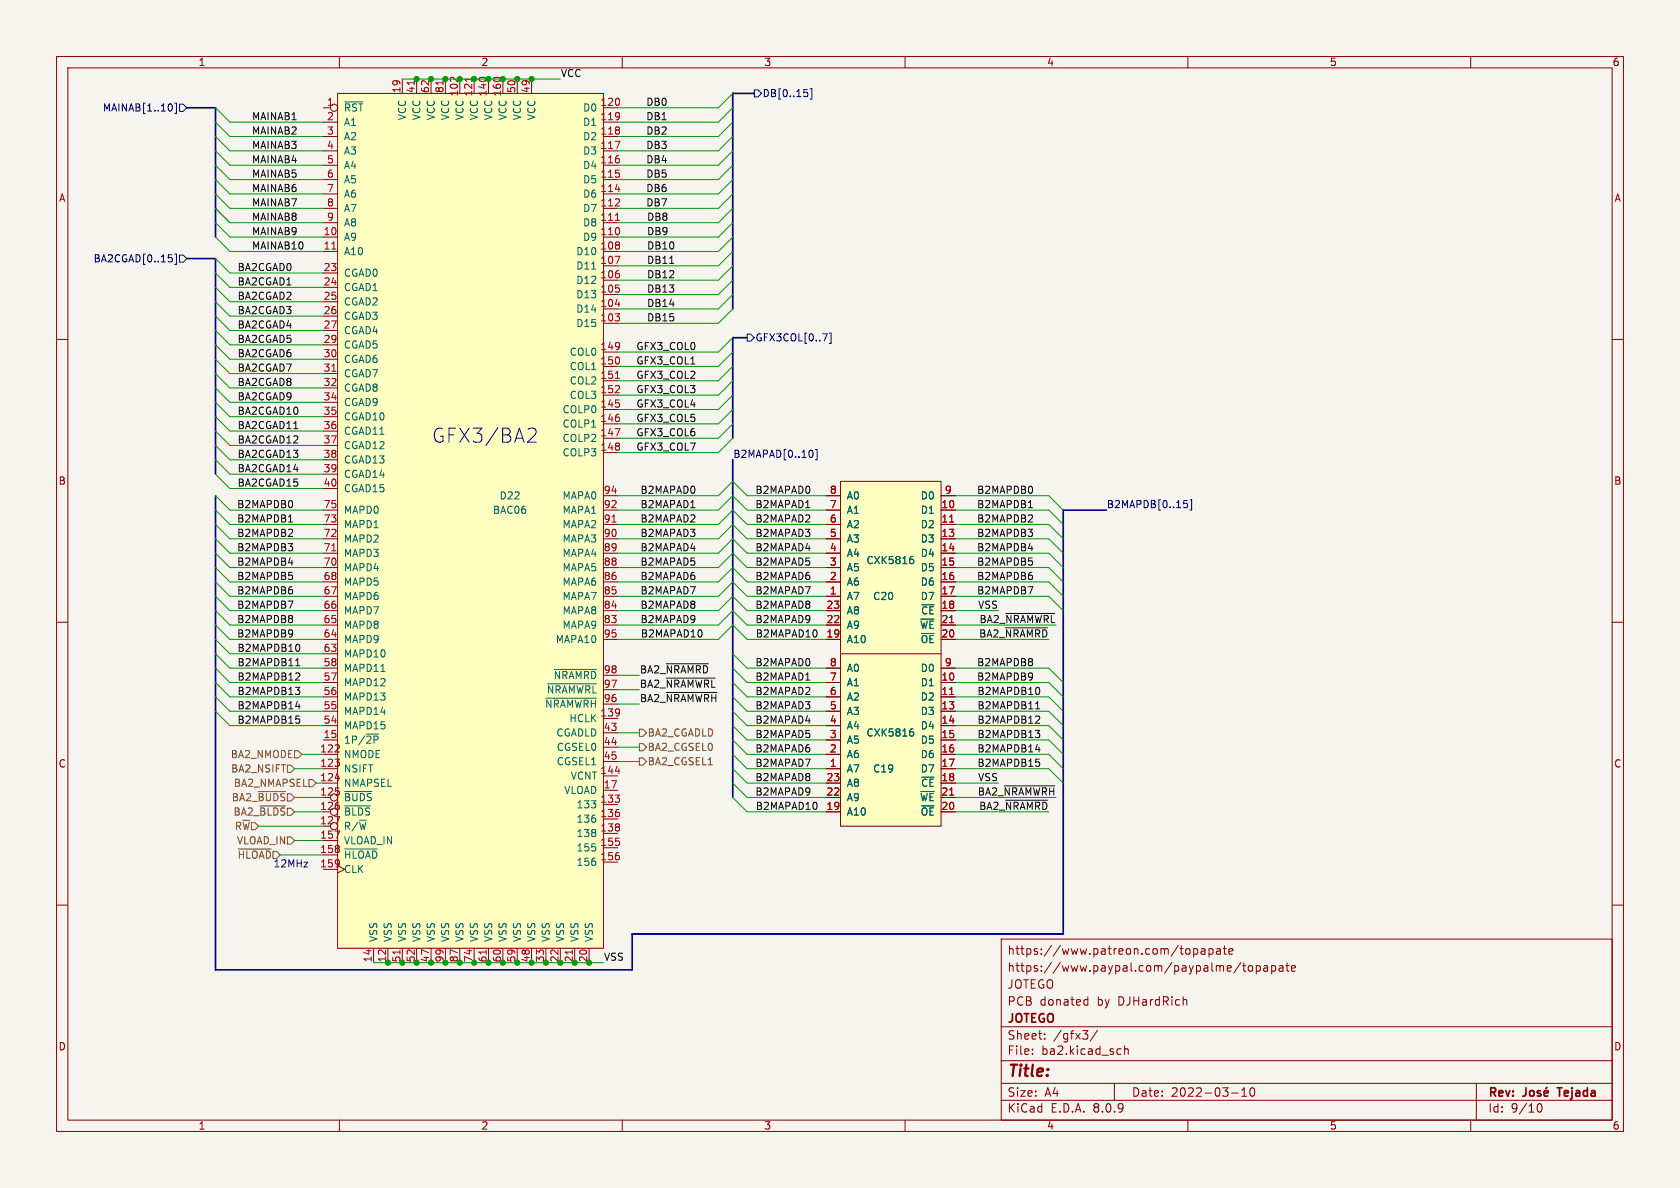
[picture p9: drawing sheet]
<svg xmlns="http://www.w3.org/2000/svg" width="297mm" height="210mm" viewBox="0 0 297 210" stroke-linecap="round" stroke-linejoin="round" font-family="sans-serif">
<defs><g id="words">
<text font-size="3.5" fill="#0000c2" x="76.2" y="78.5">GFX3/BA2</text>
<text font-size="2.8" fill="#840000" x="178" y="190.9">Title:</text>
<g font-size="2.1" fill="#840000">
<text x="178" y="172">https://www.paypal.com/paypalme/topapate</text>
<text x="178" y="169">https://www.patreon.com/topapate</text>
<text x="178" y="178">PCB</text>
<text x="178" y="175">JOTEGO</text>
<text x="183.8" y="178">donated</text>
<text x="194" y="178">by</text>
<text x="197.8" y="178">DJHardRich</text>
<text x="178" y="184">Sheet:</text>
<text x="178" y="181.2">JOTEGO</text>
<text x="186.2" y="184">/gfx3/</text>
<text x="178" y="186.7">File:</text>
<text x="184.1" y="186.7">ba2.kicad_sch</text>
<text x="178" y="196.9">KiCad</text>
<text x="178" y="194.1">Size:</text>
<text x="184.7" y="194.1">A4</text>
<text x="185.7" y="196.9">E.D.A.</text>
<text x="193.3" y="196.9">8.0.9</text>
<text x="200" y="194.1">Date:</text>
<text x="207" y="194.1">2022-03-10</text>
<text x="263" y="194.3">Rev:</text>
<text x="263" y="196.9">Id:</text>
<text x="267.1" y="196.9">9/10</text>
<text x="276.1" y="194.3">Tejada</text>
</g>
<g font-size="1.8" fill="#840000">
<text x="35" y="11.9">1</text>
<text x="85" y="11.9">2</text>
<text x="135" y="11.9">3</text>
<text x="185" y="11.9">4</text>
<text x="235" y="11.9">5</text>
<text x="285" y="11.9">6</text>
<text x="10.3" y="35.9">A</text>
<text x="285.3" y="35.9">A</text>
<text x="10.3" y="85.9">B</text>
<text x="285.3" y="85.9">B</text>
<text x="10.3" y="135.9">C</text>
<text x="285.3" y="135.9">C</text>
<text x="10.3" y="185.9">D</text>
<text x="285.3" y="185.9">D</text>
<text x="35" y="199.9">1</text>
<text x="85" y="199.9">2</text>
<text x="135" y="199.9">3</text>
<text x="185" y="199.9">4</text>
<text x="235" y="199.9">5</text>
<text x="285" y="199.9">6</text>
</g>
<g font-size="1.8" fill="#a90000">
<text x="70.9" y="16.6" transform="rotate(-90 70.9 16.6)">19</text>
<text x="73.4" y="16.6" transform="rotate(-90 73.4 16.6)">41</text>
<text x="75.9" y="16.6" transform="rotate(-90 75.9 16.6)">62</text>
<text x="78.5" y="16.6" transform="rotate(-90 78.5 16.6)">81</text>
<text x="81" y="17.2" transform="rotate(-90 81 17.2)">102</text>
<text x="83.6" y="17.2" transform="rotate(-90 83.6 17.2)">121</text>
<text x="86.1" y="17.2" transform="rotate(-90 86.1 17.2)">140</text>
<text x="88.6" y="17.2" transform="rotate(-90 88.6 17.2)">160</text>
<text x="91.2" y="16.6" transform="rotate(-90 91.2 16.6)">50</text>
<text x="93.7" y="16.6" transform="rotate(-90 93.7 16.6)">49</text>
<text x="57.7" y="18.8">1</text>
<text x="57.7" y="21.3">2</text>
<text x="57.7" y="23.9">3</text>
<text x="106" y="23.9">118</text>
<text x="106" y="21.3">119</text>
<text x="106" y="18.8">120</text>
<text x="57.7" y="26.4">4</text>
<text x="57.7" y="29">5</text>
<text x="106" y="29">116</text>
<text x="106" y="26.4">117</text>
<text x="57.7" y="31.5">6</text>
<text x="57.7" y="34">7</text>
<text x="106" y="34">114</text>
<text x="106" y="31.5">115</text>
<text x="57.1" y="41.7">10</text>
<text x="57.7" y="36.6">8</text>
<text x="57.7" y="39.1">9</text>
<text x="106" y="41.7">110</text>
<text x="106" y="39.1">111</text>
<text x="106" y="36.6">112</text>
<text x="57.1" y="44.2">11</text>
<text x="106" y="46.7">107</text>
<text x="106" y="44.2">108</text>
<text x="57.1" y="48">23</text>
<text x="57.1" y="50.5">24</text>
<text x="57.1" y="53.1">25</text>
<text x="106" y="51.8">105</text>
<text x="106" y="49.3">106</text>
<text x="57.1" y="55.6">26</text>
<text x="57.1" y="58.2">27</text>
<text x="106" y="56.9">103</text>
<text x="106" y="54.4">104</text>
<text x="57.1" y="60.7">29</text>
<text x="57.1" y="63.2">30</text>
<text x="57.1" y="65.8">31</text>
<text x="106" y="62">149</text>
<text x="106" y="64.5">150</text>
<text x="57.1" y="68.3">32</text>
<text x="57.1" y="70.9">34</text>
<text x="106" y="67.1">151</text>
<text x="106" y="69.6">152</text>
<text x="57.1" y="73.4">35</text>
<text x="57.1" y="75.9">36</text>
<text x="106" y="72.1">145</text>
<text x="106" y="74.7">146</text>
<text x="106" y="77.2">147</text>
<text x="57.1" y="78.5">37</text>
<text x="57.1" y="81">38</text>
<text x="57.1" y="83.6">39</text>
<text x="106" y="79.8">148</text>
<text x="57.1" y="86.1">40</text>
<text x="57.1" y="89.9">75</text>
<text x="106.6" y="89.9">92</text>
<text x="106.6" y="87.4">94</text>
<text x="146.6" y="89.9">7</text>
<text x="146.6" y="87.4">8</text>
<text x="166.3" y="89.9">10</text>
<text x="166.9" y="87.4">9</text>
<text x="57.1" y="95">72</text>
<text x="57.1" y="92.5">73</text>
<text x="106.6" y="95">90</text>
<text x="106.6" y="92.5">91</text>
<text x="146.6" y="95">5</text>
<text x="146.6" y="92.5">6</text>
<text x="166.3" y="92.5">11</text>
<text x="166.3" y="95">13</text>
<text x="57.1" y="100.1">70</text>
<text x="57.1" y="97.5">71</text>
<text x="106.6" y="100.1">88</text>
<text x="106.6" y="97.5">89</text>
<text x="146.6" y="100.1">3</text>
<text x="146.6" y="97.5">4</text>
<text x="166.3" y="97.5">14</text>
<text x="166.3" y="100.1">15</text>
<text x="57.1" y="107.7">66</text>
<text x="57.1" y="105.2">67</text>
<text x="57.1" y="102.6">68</text>
<text x="106.6" y="107.7">84</text>
<text x="106.6" y="105.2">85</text>
<text x="106.6" y="102.6">86</text>
<text x="146" y="107.7">23</text>
<text x="146.6" y="105.2">1</text>
<text x="146.6" y="102.6">2</text>
<text x="166.3" y="102.6">16</text>
<text x="166.3" y="105.2">17</text>
<text x="166.3" y="107.7">18</text>
<text x="57.1" y="112.8">64</text>
<text x="57.1" y="110.2">65</text>
<text x="106.6" y="110.2">83</text>
<text x="106.6" y="112.8">95</text>
<text x="146" y="112.8">19</text>
<text x="146" y="110.2">22</text>
<text x="166.3" y="112.8">20</text>
<text x="166.3" y="110.2">21</text>
<text x="57.1" y="117.9">58</text>
<text x="57.1" y="115.3">63</text>
<text x="106.6" y="119.1">98</text>
<text x="146.6" y="117.9">8</text>
<text x="166.9" y="117.9">9</text>
<text x="57.1" y="125.5">55</text>
<text x="57.1" y="122.9">56</text>
<text x="57.1" y="120.4">57</text>
<text x="106.6" y="124.2">96</text>
<text x="106.6" y="121.7">97</text>
<text x="146.6" y="125.5">5</text>
<text x="146.6" y="122.9">6</text>
<text x="146.6" y="120.4">7</text>
<text x="166.3" y="120.4">10</text>
<text x="166.3" y="122.9">11</text>
<text x="166.3" y="125.5">13</text>
<text x="57.1" y="130.6">15</text>
<text x="57.1" y="128">54</text>
<text x="106" y="126.7">139</text>
<text x="106.6" y="129.3">43</text>
<text x="106.6" y="131.8">44</text>
<text x="146.6" y="130.6">3</text>
<text x="146.6" y="128">4</text>
<text x="166.3" y="128">14</text>
<text x="166.3" y="130.6">15</text>
<text x="56.5" y="133.1">122</text>
<text x="56.5" y="135.6">123</text>
<text x="106" y="136.9">144</text>
<text x="106.6" y="134.4">45</text>
<text x="146.6" y="135.6">1</text>
<text x="146.6" y="133.1">2</text>
<text x="166.3" y="133.1">16</text>
<text x="166.3" y="135.6">17</text>
<text x="56.5" y="138.2">124</text>
<text x="56.5" y="140.7">125</text>
<text x="56.5" y="143.3">126</text>
<text x="106" y="142">133</text>
<text x="106.6" y="139.4">17</text>
<text x="146" y="143.3">19</text>
<text x="146" y="140.7">22</text>
<text x="146" y="138.2">23</text>
<text x="166.3" y="138.2">18</text>
<text x="166.3" y="143.3">20</text>
<text x="166.3" y="140.7">21</text>
<text x="56.5" y="145.8">127</text>
<text x="56.5" y="148.3">157</text>
<text x="106" y="144.5">136</text>
<text x="106" y="147.1">138</text>
<text x="106" y="149.6">155</text>
<text x="56.5" y="150.9">158</text>
<text x="56.5" y="153.4">159</text>
<text x="106" y="152.1">156</text>
<text x="65.8" y="170.2" transform="rotate(-90 65.8 170.2)">14</text>
<text x="68.3" y="170.2" transform="rotate(-90 68.3 170.2)">12</text>
<text x="70.9" y="170.2" transform="rotate(-90 70.9 170.2)">51</text>
<text x="73.4" y="170.2" transform="rotate(-90 73.4 170.2)">52</text>
<text x="75.9" y="170.2" transform="rotate(-90 75.9 170.2)">47</text>
<text x="78.5" y="170.2" transform="rotate(-90 78.5 170.2)">99</text>
<text x="81" y="170.2" transform="rotate(-90 81 170.2)">87</text>
<text x="83.6" y="170.2" transform="rotate(-90 83.6 170.2)">74</text>
<text x="86.1" y="170.2" transform="rotate(-90 86.1 170.2)">61</text>
<text x="88.6" y="170.2" transform="rotate(-90 88.6 170.2)">60</text>
<text x="91.2" y="170.2" transform="rotate(-90 91.2 170.2)">59</text>
<text x="93.7" y="170.2" transform="rotate(-90 93.7 170.2)">48</text>
<text x="96.3" y="170.2" transform="rotate(-90 96.3 170.2)">33</text>
<text x="98.8" y="170.2" transform="rotate(-90 98.8 170.2)">22</text>
<text x="101.3" y="170.2" transform="rotate(-90 101.3 170.2)">21</text>
<text x="103.9" y="170.2" transform="rotate(-90 103.9 170.2)">20</text>
</g>
<g font-size="1.8" fill="#0f0f0f">
<text x="99.1" y="13.7">VCC</text>
<text x="44.4" y="23.9">MAINAB2</text>
<text x="44.4" y="21.3">MAINAB1</text>
<text x="114.2" y="21.3">DB1</text>
<text x="114.2" y="23.9">DB2</text>
<text x="114.2" y="18.8">DB0</text>
<text x="44.4" y="26.4">MAINAB3</text>
<text x="44.4" y="28.9">MAINAB4</text>
<text x="114.2" y="26.4">DB3</text>
<text x="114.2" y="28.9">DB4</text>
<text x="44.4" y="34">MAINAB6</text>
<text x="44.4" y="31.5">MAINAB5</text>
<text x="114.2" y="31.5">DB5</text>
<text x="114.2" y="34">DB6</text>
<text x="44.4" y="36.6">MAINAB7</text>
<text x="44.4" y="41.6">MAINAB9</text>
<text x="44.4" y="39.1">MAINAB8</text>
<text x="114.2" y="36.6">DB7</text>
<text x="114.3" y="41.6">DB9</text>
<text x="114.3" y="39.1">DB8</text>
<text x="41.9" y="48">BA2CGAD0</text>
<text x="44.4" y="44.2">MAINAB10</text>
<text x="114.3" y="44.2">DB10</text>
<text x="114.3" y="46.7">DB11</text>
<text x="41.9" y="53.1">BA2CGAD2</text>
<text x="41.9" y="50.5">BA2CGAD1</text>
<text x="114.3" y="51.8">DB13</text>
<text x="114.3" y="49.3">DB12</text>
<text x="41.9" y="58.2">BA2CGAD4</text>
<text x="41.9" y="55.6">BA2CGAD3</text>
<text x="114.3" y="54.3">DB14</text>
<text x="114.3" y="56.9">DB15</text>
<text x="41.9" y="60.7">BA2CGAD5</text>
<text x="41.9" y="65.8">BA2CGAD7</text>
<text x="41.9" y="63.2">BA2CGAD6</text>
<text x="112.4" y="62">GFX3_COL0</text>
<text x="112.4" y="64.5">GFX3_COL1</text>
<text x="41.9" y="68.3">BA2CGAD8</text>
<text x="41.9" y="70.9">BA2CGAD9</text>
<text x="112.4" y="69.6">GFX3_COL3</text>
<text x="112.4" y="67">GFX3_COL2</text>
<text x="41.9" y="73.4">BA2CGAD10</text>
<text x="41.9" y="75.9">BA2CGAD11</text>
<text x="112.4" y="77.2">GFX3_COL6</text>
<text x="112.4" y="74.7">GFX3_COL5</text>
<text x="112.4" y="72.1">GFX3_COL4</text>
<text x="41.9" y="83.6">BA2CGAD14</text>
<text x="41.9" y="78.5">BA2CGAD12</text>
<text x="41.9" y="81">BA2CGAD13</text>
<text x="112.4" y="79.7">GFX3_COL7</text>
<text x="41.8" y="89.9">B2MAPDB0</text>
<text x="41.9" y="86.1">BA2CGAD15</text>
<text x="113.1" y="89.9">B2MAPAD1</text>
<text x="113.1" y="87.4">B2MAPAD0</text>
<text x="133.4" y="87.4">B2MAPAD0</text>
<text x="133.4" y="89.9">B2MAPAD1</text>
<text x="172.6" y="87.4">B2MAPDB0</text>
<text x="172.6" y="89.9">B2MAPDB1</text>
<text x="41.8" y="92.4">B2MAPDB1</text>
<text x="41.8" y="95">B2MAPDB2</text>
<text x="113.1" y="92.4">B2MAPAD2</text>
<text x="113.1" y="95">B2MAPAD3</text>
<text x="133.4" y="92.4">B2MAPAD2</text>
<text x="133.4" y="95">B2MAPAD3</text>
<text x="172.6" y="92.4">B2MAPDB2</text>
<text x="172.6" y="95">B2MAPDB3</text>
<text x="41.8" y="97.5">B2MAPDB3</text>
<text x="41.8" y="100.1">B2MAPDB4</text>
<text x="113.1" y="100.1">B2MAPAD5</text>
<text x="113.1" y="97.5">B2MAPAD4</text>
<text x="133.4" y="97.5">B2MAPAD4</text>
<text x="133.4" y="100.1">B2MAPAD5</text>
<text x="172.6" y="100.1">B2MAPDB5</text>
<text x="172.6" y="97.5">B2MAPDB4</text>
<text x="41.8" y="107.7">B2MAPDB7</text>
<text x="41.8" y="105.1">B2MAPDB6</text>
<text x="41.8" y="102.6">B2MAPDB5</text>
<text x="113.1" y="102.6">B2MAPAD6</text>
<text x="113.1" y="107.7">B2MAPAD8</text>
<text x="113.1" y="105.1">B2MAPAD7</text>
<text x="133.4" y="105.1">B2MAPAD7</text>
<text x="133.4" y="107.7">B2MAPAD8</text>
<text x="133.4" y="102.6">B2MAPAD6</text>
<text x="172.6" y="105.1">B2MAPDB7</text>
<text x="172.6" y="102.6">B2MAPDB6</text>
<text x="172.8" y="107.7">VSS</text>
<text x="41.8" y="110.2">B2MAPDB8</text>
<text x="41.8" y="112.8">B2MAPDB9</text>
<text x="113.1" y="110.2">B2MAPAD9</text>
<text x="113.2" y="112.8">B2MAPAD10</text>
<text x="133.4" y="110.2">B2MAPAD9</text>
<text x="133.5" y="112.8">B2MAPAD10</text>
<text x="173" y="112.8">BA2_~{NRAMRD}</text>
<text x="173.1" y="110.2">BA2_~{NRAMWRL}</text>
<text x="41.9" y="117.8">B2MAPDB11</text>
<text x="41.9" y="115.3">B2MAPDB10</text>
<text x="113" y="119.1">BA2_~{NRAMRD}</text>
<text x="133.4" y="117.8">B2MAPAD0</text>
<text x="172.6" y="117.8">B2MAPDB8</text>
<text x="41.9" y="122.9">B2MAPDB13</text>
<text x="41.9" y="125.5">B2MAPDB14</text>
<text x="41.9" y="120.4">B2MAPDB12</text>
<text x="113" y="124.2">BA2_~{NRAMWRH}</text>
<text x="113" y="121.7">BA2_~{NRAMWRL}</text>
<text x="133.4" y="122.9">B2MAPAD2</text>
<text x="133.4" y="125.5">B2MAPAD3</text>
<text x="133.4" y="120.4">B2MAPAD1</text>
<text x="172.6" y="120.4">B2MAPDB9</text>
<text x="172.7" y="122.9">B2MAPDB10</text>
<text x="172.7" y="125.5">B2MAPDB11</text>
<text x="41.9" y="128">B2MAPDB15</text>
<text x="133.4" y="128">B2MAPAD4</text>
<text x="133.4" y="130.5">B2MAPAD5</text>
<text x="172.7" y="128">B2MAPDB12</text>
<text x="172.7" y="130.5">B2MAPDB13</text>
<text x="133.4" y="133.1">B2MAPAD6</text>
<text x="133.4" y="135.6">B2MAPAD7</text>
<text x="172.7" y="135.6">B2MAPDB15</text>
<text x="172.7" y="133.1">B2MAPDB14</text>
<text x="133.4" y="138.2">B2MAPAD8</text>
<text x="133.4" y="140.7">B2MAPAD9</text>
<text x="133.5" y="143.2">B2MAPAD10</text>
<text x="172.8" y="140.7">BA2_~{NRAMWRH}</text>
<text x="172.8" y="138.2">VSS</text>
<text x="173" y="143.2">BA2_~{NRAMRD}</text>
<text x="106.7" y="169.9">VSS</text>
</g>
<g font-size="1.8" fill="#000084">
<text x="134.7" y="17.4">DB[0..15]</text>
<text x="18.1" y="19.9">MAINAB[1..10]</text>
<text x="16.4" y="46.6">BA2CGAD[0..15]</text>
<text x="133.5" y="60.6">GFX3COL[0..7]</text>
<text x="129.5" y="81">B2MAPAD[0..10]</text>
<text x="195.6" y="89.9">B2MAPDB[0..15]</text>
</g>
<g font-size="1.8" fill="#006464">
<text x="60.7" y="19.9">~{RST}</text>
<text x="60.7" y="22.5">A1</text>
<text x="72" y="21.4" transform="rotate(-90 72 21.4)">VCC</text>
<text x="74.5" y="21.4" transform="rotate(-90 74.5 21.4)">VCC</text>
<text x="77.1" y="21.4" transform="rotate(-90 77.1 21.4)">VCC</text>
<text x="79.6" y="21.4" transform="rotate(-90 79.6 21.4)">VCC</text>
<text x="82.1" y="21.4" transform="rotate(-90 82.1 21.4)">VCC</text>
<text x="84.7" y="21.4" transform="rotate(-90 84.7 21.4)">VCC</text>
<text x="87.2" y="21.4" transform="rotate(-90 87.2 21.4)">VCC</text>
<text x="89.8" y="21.4" transform="rotate(-90 89.8 21.4)">VCC</text>
<text x="92.3" y="21.4" transform="rotate(-90 92.3 21.4)">VCC</text>
<text x="94.8" y="21.4" transform="rotate(-90 94.8 21.4)">VCC</text>
<text x="103" y="22.5">D1</text>
<text x="103" y="19.9">D0</text>
<text x="60.7" y="25">A2</text>
<text x="60.7" y="27.5">A3</text>
<text x="103" y="27.5">D3</text>
<text x="103" y="25">D2</text>
<text x="60.7" y="30.1">A4</text>
<text x="60.7" y="32.6">A5</text>
<text x="60.7" y="35.2">A6</text>
<text x="103" y="35.2">D6</text>
<text x="103" y="32.6">D5</text>
<text x="103" y="30.1">D4</text>
<text x="60.7" y="37.7">A7</text>
<text x="60.7" y="40.2">A8</text>
<text x="103" y="40.2">D8</text>
<text x="103" y="37.7">D7</text>
<text x="60.7" y="42.8">A9</text>
<text x="60.7" y="45.3">A10</text>
<text x="101.8" y="47.9">D11</text>
<text x="101.8" y="45.3">D10</text>
<text x="103" y="42.8">D9</text>
<text x="60.7" y="49.1">CGAD0</text>
<text x="60.7" y="51.7">CGAD1</text>
<text x="101.8" y="52.9">D13</text>
<text x="101.8" y="50.4">D12</text>
<text x="60.7" y="54.2">CGAD2</text>
<text x="60.7" y="56.7">CGAD3</text>
<text x="60.7" y="59.3">CGAD4</text>
<text x="101.8" y="58">D15</text>
<text x="101.8" y="55.5">D14</text>
<text x="60.7" y="61.8">CGAD5</text>
<text x="60.7" y="64.4">CGAD6</text>
<text x="100.6" y="63.1">COL0</text>
<text x="100.6" y="65.6">COL1</text>
<text x="60.7" y="66.9">CGAD7</text>
<text x="60.7" y="69.4">CGAD8</text>
<text x="60.7" y="72">CGAD9</text>
<text x="100.6" y="68.2">COL2</text>
<text x="100.6" y="70.7">COL3</text>
<text x="60.7" y="74.5">CGAD10</text>
<text x="60.7" y="77.1">CGAD11</text>
<text x="99.4" y="73.3">COLP0</text>
<text x="99.4" y="75.8">COLP1</text>
<text x="60.7" y="79.6">CGAD12</text>
<text x="60.7" y="82.1">CGAD13</text>
<text x="99.4" y="78.3">COLP2</text>
<text x="99.4" y="80.9">COLP3</text>
<text x="60.7" y="84.7">CGAD14</text>
<text x="60.7" y="87.2">CGAD15</text>
<text x="88.2" y="88.5">D22</text>
<text x="99.4" y="88.5">MAPA0</text>
<text x="149.6" y="88.5">A0</text>
<text x="162.7" y="88.5">D0</text>
<text x="60.7" y="93.6">MAPD1</text>
<text x="60.7" y="91">MAPD0</text>
<text x="87" y="91">BAC06</text>
<text x="99.4" y="93.6">MAPA2</text>
<text x="99.4" y="91">MAPA1</text>
<text x="149.6" y="93.6">A2</text>
<text x="149.6" y="91">A1</text>
<text x="162.7" y="91">D1</text>
<text x="162.7" y="93.6">D2</text>
<text x="60.7" y="101.2">MAPD4</text>
<text x="60.7" y="98.7">MAPD3</text>
<text x="60.7" y="96.1">MAPD2</text>
<text x="99.4" y="101.2">MAPA5</text>
<text x="99.4" y="98.7">MAPA4</text>
<text x="99.4" y="96.1">MAPA3</text>
<text x="149.6" y="101.2">A5</text>
<text x="149.6" y="98.7">A4</text>
<text x="149.6" y="96.1">A3</text>
<text x="153.1" y="99.9">CXK5816</text>
<text x="162.7" y="96.1">D3</text>
<text x="162.7" y="98.7">D4</text>
<text x="162.7" y="101.2">D5</text>
<text x="60.7" y="106.3">MAPD6</text>
<text x="60.7" y="103.7">MAPD5</text>
<text x="99.4" y="106.3">MAPA7</text>
<text x="99.4" y="103.7">MAPA6</text>
<text x="149.6" y="106.3">A7</text>
<text x="149.6" y="103.7">A6</text>
<text x="154.3" y="106.3">C20</text>
<text x="162.7" y="103.7">D6</text>
<text x="162.7" y="106.3">D7</text>
<text x="60.7" y="113.9">MAPD9</text>
<text x="60.7" y="111.4">MAPD8</text>
<text x="60.7" y="108.8">MAPD7</text>
<text x="98.1" y="113.9">MAPA10</text>
<text x="99.4" y="111.4">MAPA9</text>
<text x="99.4" y="108.8">MAPA8</text>
<text x="149.6" y="113.9">A10</text>
<text x="149.6" y="111.4">A9</text>
<text x="149.6" y="108.8">A8</text>
<text x="162.6" y="111.4">~{WE}</text>
<text x="162.7" y="113.9">~{OE}</text>
<text x="162.7" y="108.8">~{CE}</text>
<text x="60.7" y="119">MAPD11</text>
<text x="60.7" y="116.4">MAPD10</text>
<text x="149.6" y="119">A0</text>
<text x="162.7" y="119">D0</text>
<text x="60.7" y="124.1">MAPD13</text>
<text x="60.7" y="121.5">MAPD12</text>
<text x="96.3" y="125.3">~{NRAMWRH}</text>
<text x="96.6" y="122.8">~{NRAMWRL}</text>
<text x="97.8" y="120.2">~{NRAMRD}</text>
<text x="149.6" y="124.1">A2</text>
<text x="149.6" y="121.5">A1</text>
<text x="162.7" y="121.5">D1</text>
<text x="162.7" y="124.1">D2</text>
<text x="60.7" y="131.7">1P/~{2P}</text>
<text x="60.7" y="129.1">MAPD15</text>
<text x="60.7" y="126.6">MAPD14</text>
<text x="98.3" y="130.4">CGADLD</text>
<text x="100.6" y="127.9">HCLK</text>
<text x="149.6" y="131.7">A5</text>
<text x="149.6" y="129.1">A4</text>
<text x="149.6" y="126.6">A3</text>
<text x="153.1" y="130.4">CXK5816</text>
<text x="162.7" y="126.6">D3</text>
<text x="162.7" y="129.1">D4</text>
<text x="162.7" y="131.7">D5</text>
<text x="60.7" y="134.2">NMODE</text>
<text x="60.7" y="136.8">NSIFT</text>
<text x="98.3" y="132.9">CGSEL0</text>
<text x="98.3" y="135.5">CGSEL1</text>
<text x="149.6" y="136.8">A7</text>
<text x="149.6" y="134.2">A6</text>
<text x="154.3" y="136.8">C19</text>
<text x="162.7" y="134.2">D6</text>
<text x="162.7" y="136.8">D7</text>
<text x="60.7" y="139.3">NMAPSEL</text>
<text x="60.7" y="141.8">~{BUDS}</text>
<text x="99.7" y="140.6">VLOAD</text>
<text x="100.8" y="138">VCNT</text>
<text x="101.8" y="143.1">133</text>
<text x="149.6" y="141.8">A9</text>
<text x="149.6" y="139.3">A8</text>
<text x="162.6" y="141.8">~{WE}</text>
<text x="162.7" y="139.3">~{CE}</text>
<text x="60.7" y="144.4">~{BLDS}</text>
<text x="60.7" y="146.9">R/~{W}</text>
<text x="60.7" y="149.5">VLOAD_IN</text>
<text x="101.8" y="145.6">136</text>
<text x="101.8" y="148.2">138</text>
<text x="149.6" y="144.4">A10</text>
<text x="162.7" y="144.4">~{OE}</text>
<text x="60.7" y="152">~{HLOAD}</text>
<text x="60.7" y="154.5">CLK</text>
<text x="101.8" y="150.7">155</text>
<text x="101.8" y="153.3">156</text>
<text x="66.9" y="166.6" transform="rotate(-90 66.9 166.6)">VSS</text>
<text x="69.4" y="166.6" transform="rotate(-90 69.4 166.6)">VSS</text>
<text x="72" y="166.6" transform="rotate(-90 72 166.6)">VSS</text>
<text x="74.5" y="166.6" transform="rotate(-90 74.5 166.6)">VSS</text>
<text x="77.1" y="166.6" transform="rotate(-90 77.1 166.6)">VSS</text>
<text x="79.6" y="166.6" transform="rotate(-90 79.6 166.6)">VSS</text>
<text x="82.1" y="166.6" transform="rotate(-90 82.1 166.6)">VSS</text>
<text x="84.7" y="166.6" transform="rotate(-90 84.7 166.6)">VSS</text>
<text x="87.2" y="166.6" transform="rotate(-90 87.2 166.6)">VSS</text>
<text x="89.8" y="166.6" transform="rotate(-90 89.8 166.6)">VSS</text>
<text x="92.3" y="166.6" transform="rotate(-90 92.3 166.6)">VSS</text>
<text x="94.8" y="166.6" transform="rotate(-90 94.8 166.6)">VSS</text>
<text x="97.4" y="166.6" transform="rotate(-90 97.4 166.6)">VSS</text>
<text x="99.9" y="166.6" transform="rotate(-90 99.9 166.6)">VSS</text>
<text x="102.5" y="166.6" transform="rotate(-90 102.5 166.6)">VSS</text>
<text x="105" y="166.6" transform="rotate(-90 105 166.6)">VSS</text>
</g>
<g font-size="1.8" fill="#725600">
<text x="114.4" y="130.4">BA2_CGADLD</text>
<text x="40.7" y="134.2">BA2_NMODE</text>
<text x="40.8" y="136.8">BA2_NSIFT</text>
<text x="114.4" y="135.5">BA2_CGSEL1</text>
<text x="114.4" y="132.9">BA2_CGSEL0</text>
<text x="40.9" y="141.8">BA2_~{BUDS}</text>
<text x="41.2" y="139.3">BA2_NMAPSEL</text>
<text x="41.2" y="144.4">BA2_~{BLDS}</text>
<text x="41.4" y="146.9">R~{W}</text>
<text x="41.8" y="149.5">VLOAD_IN</text>
<text x="41.9" y="152">~{HLOAD}</text>
</g>
<text font-size="1.8" fill="#0000c2" x="48.3" y="153.4">12MHz</text>
</g></defs>
<path d="M0 0h297v210h-297z" fill="#f5f4ef" stroke="#f5f4ef" stroke-width=".18"/>
<g fill="none" stroke="#840000" stroke-width=".18">
<path d="M10 10h277v190h-277zM12 12h273v186h-273zM60 10v2M110 10v2M160 10v2M210 10v2M260 10v2M10 60h2M285 60h2M10 110h2M285 110h2M10 160h2"/>
<path d="M177 166h108v32h-108zM191.9 176.7l.4 .1M192.3 176.2v1.5M192.3 177.6l-.4 .1M209.6 176.7l.2 .2v.8M210.3 167.8v.8M211 167.7v1.5M211 167.8l.5-.1 .2 .3v.4l-.1 .2h-.6M212.4 167.8h.6v.9M213 168.1h-.5a.29 .29 0 0 0-.2 .3 .29 .29 0 0 0 .2 .3l.5-.1M213.7 167.8l.5-.1 .3 .3v.4l-.2 .2h-.6M213.7 167.7v1.5"/>
<path d="M215.1 167.8h.6v.9M215.7 168.1h-.5a.29 .29 0 0 0-.2 .3 .29 .29 0 0 0 .2 .3l.5-.1M216.2 167.7h.6M216.5 167.2v1.3l.3 .2M217.2 168.2l.8-.1-.1-.3-.4-.1-.3 .2 .1 .7h.6M219.4 170.1l-1.3 2M219.7 170.7h.5M219.9 170.2v1.3l.3 .2M220.8 170.8l.4-.1 .3 .3v.4l-.3 .3-.4-.1-.1-.2v-.4zM222.1 170.8l.4-.1 .3 .3v.4l-.1 .2h-.6M222.1 170.7v1.5M223.5 170.8h.5l.1 .9"/>
<path d="M224.1 171.1h-.5a.29 .29 0 0 0-.2 .3 .29 .29 0 0 0 .2 .3l.5-.1M224.8 170.8l.4-.1 .3 .3v.4l-.1 .2h-.6M224.8 170.7v1.5M226.2 170.8h.5l.1 .9M226.8 171.1h-.5a.29 .29 0 0 0-.2 .3 .29 .29 0 0 0 .2 .3l.5-.1M227.3 170.7h.6M227.5 170.2v1.3l.4 .2M228.3 171.2l.7-.1v-.3l-.5-.1-.2 .2 .1 .7h.6M285 160h2M60 198v2M110 198v2M160 198v2"/>
<path d="M177 194.5h108M177 191.5h108M177 187.5h108M177 181.5h108M182.5 186.3v.1M182.5 185.5v.1M184.7 183.6v.1M184.7 182.8v.1M191.4 182.2h.9l-.5 .6M192 182.8l.3 .3v.3l-.3 .3M194 182.1l-1.3 2M197 191.5v3"/>
<path d="M198 185.4l.2 .1M198.2 186.3l-.2 .1M198.8 184.9v1.5M198.8 185.5l.2-.1 .4 .1 .1 .9M210 198v2M217.7 193.2h1.2M219.5 193.8h.9M219.5 192.7l.5-.4v1.5M221.1 192.4l.2-.1a.81 .81 0 0 1 .6 .6 .81 .81 0 0 1-.3 .8l-.1 .1a.81 .81 0 0 1-.4-1.4zM260 198v2M261 191.5v6.5M271.7 195.7l.2-.5 .2-.1a.81 .81 0 0 1 .6 .6 .81 .81 0 0 1-.3 .8h-.4l-.3-.5"/>
</g>
<path d="M269.8 192.3v1.1a.48 .48 0 0 1-.6 .4M270.6 192.9l.3-.1 .3 .3v.4l-.3 .3-.3-.1-.2-.2v-.4zM272.3 192.9l-.3-.1-.2 .2v.2l.5 .2v.3h-.5M273 193.3l.7-.2-.1-.2-.4-.1-.2 .2 .1 .7h.5M273.5 192.2l-.2 .2M275.3 192.3h.8" fill="none" stroke="#840000" stroke-width=".3"/>
<path d="M59.7 16.5h47v151.1h-47z" fill="#ffffc2"/>
<g fill="none" stroke="#840000" stroke-width=".18">
<path d="M57.1 19.1h1.3M59.7 16.5h47v151.1h-47zM71.1 14v2.5M73.7 14v2.5M76.2 14v2.5M78.7 14v2.5M91.4 14v2.5M94 14v2.5M57.1 21.6h2.6M57.1 24.1h2.6M57.1 26.7h2.6M57.1 29.2h2.6"/>
<path d="M57.1 31.8h2.6M57.1 34.3h2.6M57.1 36.8h2.6M57.1 39.4h2.6M57.1 41.9h2.6M57.1 44.5h2.6M57.1 48.3h2.6M57.1 50.8h2.6M57.1 53.3h2.6M57.1 55.9h2.6M57.1 58.4h2.6M57.1 61h2.6"/>
<path d="M57.1 63.5h2.6M57.1 66h2.6M57.1 68.6h2.6M57.1 71.1h2.6M57.1 73.7h2.6M57.1 76.2h2.6M57.1 78.7h2.6M57.1 81.3h2.6M57.1 83.8h2.6M57.1 86.4h2.6M57.1 97.8h2.6M57.1 95.3h2.6"/>
<path d="M57.1 92.7h2.6M57.1 90.2h2.6M106.7 97.8h2.5M106.7 95.3h2.5M106.7 92.7h2.5M106.7 90.2h2.5M106.7 87.6h2.5M57.1 118.1h2.6M57.1 115.6h2.6M57.1 113h2.6M57.1 110.5h2.6M57.1 108h2.6"/>
<path d="M57.1 105.4h2.6M57.1 102.9h2.6M57.1 100.3h2.6M106.7 113h2.5M106.7 110.5h2.5M106.7 108h2.5M106.7 105.4h2.5M106.7 102.9h2.5M106.7 100.3h2.5M106.7 119.4h2.5M57.1 130.8h2.6M57.1 128.3h2.6"/>
<path d="M57.1 125.7h2.6M57.1 123.2h2.6M57.1 120.7h2.6M106.7 139.7h2.5M106.7 129.5h2.5M106.7 132.1h2.5M106.7 134.6h2.5M106.7 124.5h2.5M106.7 121.9h2.5M59.7 153l1.3 .7-1.3 .6M66 167.6v2.6M68.6 167.6v2.6"/>
<path d="M71.1 167.6v2.6M73.7 167.6v2.6M76.2 167.6v2.6M78.7 167.6v2.6M81.3 167.6v2.6M83.8 167.6v2.6M86.4 167.6v2.6M88.9 167.6v2.6M91.4 167.6v2.6M94 167.6v2.6M96.5 167.6v2.6M99.1 167.6v2.6"/>
<path d="M101.6 167.6v2.6M104.1 167.6v2.6"/>
<circle cx="59.1" cy="19" r=".63"/>
<circle cx="59.1" cy="141" r=".63"/>
<circle cx="59.1" cy="143.5" r=".63"/>
<circle cx="59.1" cy="146" r=".63"/>
</g>
<path d="M60.9 18h3.2M104.6 47.6h.7M67.3 118.7h.8M98 118.3h7.4M60.9 139.9h4.9M96.5 123.4h8.9M96.8 120.9h8.6M60.9 142.5h4.6M60.9 150.1h5.8" fill="none" stroke="#006464" stroke-width=".18"/>
<g fill="none" stroke="#a90000" stroke-width=".18">
<path d="M73.2 14.3v.7M78.3 14.3v.7M79.7 13.7h.4M80.9 13.7v.8M83.4 13.7v.7M108.7 36.4h.8M108.7 25h.9l-.6 1.3M108.8 39h.7M108.8 33.4h.8M109.5 35.3v.4M58.7 44h.7M108.7 45.3h.9l-.6 1.3"/>
<path d="M108.8 53.8h.8M58.7 65.6h.7M108.7 75.8h.9l-.6 1.3M108.7 69.4h.8M108.8 66.9h.7M109.5 68.3v.4M58.7 97.4h.7M108.2 92.3h.7M59.2 132.9h.8M59.3 137.6h.8M59.9 131.8v.4M108.8 136.3h.8"/>
<path d="M59.2 144.4h.9l-.6 1.2M59.2 146.9h.9l-.6 1.3M70.7 167.9v.8M85.9 167.9v.8M101.2 167.9v.8"/>
</g>
<path d="M148.6 85.1h17.8v30.5h-17.8z" fill="#ffffc2"/>
<g fill="none" stroke="#840000" stroke-width=".18">
<path d="M146 90.2h2.6M146 92.7h2.6M146 95.3h2.6M146 97.8h2.6M146 87.6h2.6M148.6 85.1h17.8v30.5h-17.8zM166.4 90.2h2.5M166.4 92.7h2.5M166.4 95.3h2.5M166.4 97.8h2.5M166.4 87.6h2.5M146 105.4h2.6"/>
<path d="M146 100.3h2.6M146 102.9h2.6M146 108h2.6M146 113h2.6M146 110.5h2.6M166.4 105.4h2.5M166.4 100.3h2.5M166.4 102.9h2.5M166.4 108h2.5M166.4 113h2.5M166.4 110.5h2.5"/>
</g>
<path d="M167.9 92.3h.7M167.9 110.1h.7" fill="none" stroke="#a90000" stroke-width=".18"/>
<path d="M161 98.9h.3l.2 .2v.4l-.5 .1M161.2 98.4h.2" fill="none" stroke="#006464" stroke-width=".18"/>
<path d="M148.6 115.6h17.8v30.5h-17.8z" fill="#ffffc2"/>
<g fill="none" stroke="#840000" stroke-width=".18">
<path d="M146 90.2h2.6M146 92.7h2.6M146 95.3h2.6M146 97.8h2.6M146 87.6h2.6M166.4 90.2h2.5M166.4 92.7h2.5M166.4 95.3h2.5M166.4 97.8h2.5M166.4 87.6h2.5M146 118.1h2.6M146 105.4h2.6"/>
<path d="M146 100.3h2.6M146 102.9h2.6M146 108h2.6M146 113h2.6M146 110.5h2.6M148.6 115.6h17.8v30.5h-17.8zM166.4 118.1h2.5M166.4 105.4h2.5M166.4 100.3h2.5M166.4 102.9h2.5M166.4 108h2.5M166.4 113h2.5"/>
<path d="M166.4 110.5h2.5M146 135.9h2.6M146 120.7h2.6M146 123.2h2.6M146 125.7h2.6M146 128.3h2.6M146 130.8h2.6M146 133.4h2.6M146 138.4h2.6M166.4 135.9h2.5M166.4 120.7h2.5M166.4 123.2h2.5"/>
<path d="M166.4 125.7h2.5M166.4 128.3h2.5M166.4 130.8h2.5M166.4 133.4h2.5M166.4 138.4h2.5M146 143.5h2.6M146 141h2.6M166.4 143.5h2.5M166.4 141h2.5"/>
</g>
<path d="M167.9 92.3h.7M167.9 110.1h.7M167.9 122.8h.7M167.9 140.6h.7" fill="none" stroke="#a90000" stroke-width=".18"/>
<path d="M161 98.9h.3l.2 .2v.4l-.5 .1M161.2 98.4h.2M161 129.3h.3l.2 .3v.4l-.5 .1M161.2 128.8h.2" fill="none" stroke="#006464" stroke-width=".18"/>
<path d="M45.6 139.9h4.9M50.8 135.3h.6l.7 .6-.7 .6h-.6zM52.1 132.7h.6l.6 .7-.6 .6h-.6zM54.6 137.8h.6l.7 .6-.7 .7h-.6zM113 134h.7l.6 .6-.6 .7h-.7zM113 128.9h.7l.6 .6-.6 .7h-.7zM113 131.4h.7l.6 .7-.6 .6h-.7zM42.1 150.1h5.8M45.9 142.5h4.6M50.8 148h.6l.7 .6-.7 .6h-.6z" fill="none" stroke="#725600" stroke-width=".18"/>
<g fill="none" stroke="#000084" stroke-width=".18">
<path d="M30.3 18.4l.2 .4-.2 .8M30.9 18.2h.3v1.9h-.3M31.7 18.4h.7l.6 .7-.6 .6h-.7zM133.3 15.9h.7l.6 .6-.6 .6h-.7zM142.1 15.8h.6M142.6 16.3l.2 .2v.3l-.2 .3M143.2 15.7h.3v1.8h-.3M29.8 45h.6M30.2 45.5l.3 .3v.3l-.3 .2M30.9 44.9h.3v1.8h-.3M31.7 45.1h.7l.6 .6-.6 .7h-.7zM132.1 59.1h.6l.6 .6-.6 .6h-.6z"/>
<path d="M145.4 59h.9l-.6 1.3M146.6 58.9h.3v1.8h-.3M143.3 79.6a.68 .68 0 0 1 .4 .6 .68 .68 0 0 1-.4 .7M144.2 79.5h.3v1.8h-.3M209.3 88.5h.6M209.4 89h.3l.3 .2-.2 .5h-.4M210.4 88.4h.3v1.8h-.3"/>
</g>
<g fill="none" stroke="#0f0f0f" stroke-width=".18">
<path d="M118.4 46.6h.7M51.9 75.8h.8M51 92.3h.7M122.1 89.7h.7M142.4 89.7h.8M181.8 89.7h.7M52.3 117.7h.7M52.5 116.6l.1-.2v1.3M52.8 119l.2 .2-.1 .3-.7 .7h.8M52.8 113.9l.2 .5-.2 .7M117.8 119.9h8.6M117.8 117.3h7.4"/>
<path d="M177.8 111h7.4M177.8 108.4h8.7M52.2 121.5h.8l-.4 .5M52.3 124.9h.8M52.3 126.6h.6M52.8 122l.2 .2v.3l-.2 .3M52.8 127.1l.2 .2v.3l-.2 .2M52.9 124.5v.8M117.8 122.4h8.9M142.4 120.2h.8M177.5 138.9h9M183 129.1h.8l-.4 .5"/>
<path d="M183.1 125.3h.7M183.1 132.5h.8M183.1 134.2h.6M183.3 124.2l.1-.2v1.3M183.6 126.6l.2 .2-.1 .3-.7 .7h.8M183.6 129.6l.2 .2v.3l-.2 .3M183.6 134.7l.2 .2v.3l-.2 .3M183.6 121.6l.2 .4-.2 .7M183.7 132.1v.8M177.8 141.5h7.4"/>
</g>
<path d="M93.7 75.7h.6a.68 .68 0 0 1 .4 1.1l-1.4 1.4h1.5" fill="none" stroke="#0000c2" stroke-width=".18"/>
<path d="M33 19.1h5.1v22.8M133.3 16.5h-3.8v38.1M33 45.7h5.1v38.1M132.1 59.7h-2.6v17.8M38.1 87.6v83.9h73.7v-6.4h76.2v-74.9h7.6M129.5 81.3v59.7" fill="none" stroke="#000084" stroke-width=".3"/>
<g fill="none" stroke="#009600" stroke-width=".18">
<path d="M38.1 19.1l2.5 2.5h16.5M71.1 14h28M129.5 19.1l-2.5 2.5h-17.8M129.5 16.5l-2.5 2.6h-17.8M38.1 26.7l2.5 2.5h16.5M38.1 21.6l2.5 2.5h16.5M38.1 24.1l2.5 2.6h16.5M38.1 39.4l2.5 2.5h16.5M38.1 36.8l2.5 2.6h16.5M38.1 31.8l2.5 2.5h16.5M38.1 34.3l2.5 2.5h16.5M38.1 29.2l2.5 2.6h16.5"/>
<path d="M129.5 26.7l-2.5 2.5h-17.8M129.5 21.6l-2.5 2.5h-17.8M129.5 24.1l-2.5 2.6h-17.8M129.5 39.4l-2.5 2.5h-17.8M129.5 36.8l-2.5 2.6h-17.8M129.5 31.8l-2.5 2.5h-17.8M129.5 34.3l-2.5 2.5h-17.8M129.5 29.2l-2.5 2.6h-17.8M38.1 45.7l2.5 2.6h16.5M38.1 48.3l2.5 2.5h16.5M38.1 41.9l2.5 2.6h16.5M38.1 50.8l2.5 2.5h16.5"/>
<path d="M38.1 55.9l2.5 2.5h16.5M38.1 53.3l2.5 2.6h16.5M38.1 58.4l2.5 2.6h16.5M129.5 41.9l-2.5 2.6h-17.8M129.5 44.5l-2.5 2.5h-17.8M129.5 54.6l-2.5 2.6h-17.8M129.5 49.5l-2.5 2.6h-17.8M129.5 59.7l-2.5 2.5h-17.8M129.5 47l-2.5 2.5h-17.8M129.5 52.1l-2.5 2.5h-17.8M38.1 73.7l2.5 2.5h16.5M38.1 63.5l2.5 2.5h16.5"/>
<path d="M38.1 61l2.5 2.5h16.5M38.1 66l2.5 2.6h16.5M38.1 68.6l2.5 2.5h16.5M38.1 71.1l2.5 2.6h16.5M38.1 76.2l2.5 2.5h16.5M38.1 78.7l2.5 2.6h16.5M129.5 74.9l-2.5 2.6h-17.8M129.5 77.5l-2.5 2.5h-17.8M129.5 72.4l-2.5 2.5h-17.8M129.5 62.2l-2.5 2.6h-17.8M129.5 69.9l-2.5 2.5h-17.8M129.5 64.8l-2.5 2.5h-17.8"/>
<path d="M129.5 67.3l-2.5 2.6h-17.8M38.1 92.7l2.5 2.6h16.5M38.1 97.8l2.5 2.5h16.5M38.1 87.6l2.5 2.6h16.5M38.1 90.2l2.5 2.5h16.5M38.1 95.3l2.5 2.5h16.5M38.1 83.8l2.5 2.6h16.5M38.1 81.3l2.5 2.5h16.5M109.2 95.3h17.8l2.5-2.6 2.6 2.6h13.9M109.2 87.6h17.8l2.5-2.5 2.6 2.5h13.9M109.2 90.2h17.8l2.5-2.6 2.6 2.6h13.9M109.2 92.7h17.8l2.5-2.5 2.6 2.5h13.9"/>
<path d="M109.2 97.8h17.8l2.5-2.5 2.6 2.5h13.9M168.9 95.3h16.5l2.6 2.5M168.9 87.6h16.5l2.6 2.6M168.9 90.2h16.5l2.6 2.5M168.9 92.7h16.5l2.6 2.6M168.9 97.8h16.5l2.6 2.5M38.1 118.1l2.5 2.6h16.5M38.1 108l2.5 2.5h16.5M38.1 105.4l2.5 2.6h16.5M38.1 115.6l2.5 2.5h16.5M38.1 110.5l2.5 2.5h16.5M38.1 100.3l2.5 2.6h16.5"/>
<path d="M38.1 113l2.5 2.6h16.5M38.1 102.9l2.5 2.5h16.5M109.2 100.3h17.8l2.5-2.5 2.6 2.5h13.9M109.2 110.5h17.8l2.5-2.5 2.6 2.5h13.9M109.2 108h17.8l2.5-2.6 2.6 2.6h13.9M109.2 113h17.8l2.5-2.5 2.6 2.5h13.9M109.2 102.9h17.8l2.5-2.6 2.6 2.6h13.9M109.2 105.4h17.8l2.5-2.5 2.6 2.5h13.9M109.2 119.4h3.8M129.5 118.1l2.6 2.6h13.9M129.5 115.6l2.6 2.5h13.9M168.9 100.3h16.5l2.6 2.6"/>
<path d="M168.9 110.5h17.8M168.9 108h7.6M168.9 118.1h16.5l2.6 2.6M168.9 113h16.5M168.9 102.9h16.5l2.6 2.5M168.9 105.4h16.5l2.6 2.6M38.1 120.7l2.5 2.5h16.5M38.1 123.2l2.5 2.5h16.5M38.1 125.7l2.5 2.6h16.5M52.1 135.9h5M53.3 133.4h3.8M55.9 138.4h1.2"/>
<path d="M109.2 132.1h3.8M109.2 124.5h3.8M109.2 129.5h3.8M109.2 134.6h3.8M109.2 121.9h3.8M129.5 133.4l2.6 2.5h13.9M129.5 120.7l2.6 2.5h13.9M129.5 123.2l2.6 2.5h13.9M129.5 138.4l2.6 2.6h13.9M129.5 125.7l2.6 2.6h13.9M129.5 130.8l2.6 2.6h13.9M129.5 128.3l2.6 2.5h13.9"/>
<path d="M129.5 135.9l2.6 2.5h13.9M168.9 135.9h16.5l2.6 2.5M168.9 123.2h16.5l2.6 2.5M168.9 120.7h16.5l2.6 2.5M168.9 125.7h16.5l2.6 2.6M168.9 128.3h16.5l2.6 2.5M168.9 133.4h16.5l2.6 2.5M168.9 130.8h16.5l2.6 2.6M168.9 138.4h7.6M45.7 146.1h11.4M49.5 151.1h7.6M52.1 141h5"/>
<path d="M52.1 148.6h5M52.1 143.5h5M129.5 141l2.6 2.5h13.9M168.9 141h17.8M168.9 143.5h16.5M66 170.2h40.7"/>
</g>
<g fill="#009600" stroke="#009600" stroke-width=".18">
<circle cx="88.9" cy="170.2" r=".46"/>
<circle cx="94" cy="170.2" r=".46"/>
<circle cx="91.4" cy="170.2" r=".46"/>
<circle cx="101.6" cy="170.2" r=".46"/>
<circle cx="104.1" cy="170.2" r=".46"/>
<circle cx="96.5" cy="170.2" r=".46"/>
<circle cx="99.1" cy="170.2" r=".46"/>
<circle cx="81.3" cy="170.2" r=".46"/>
<circle cx="78.7" cy="170.2" r=".46"/>
<circle cx="76.2" cy="170.2" r=".46"/>
<circle cx="73.7" cy="170.2" r=".46"/>
<circle cx="68.6" cy="170.2" r=".46"/>
<circle cx="71.1" cy="170.2" r=".46"/>
<circle cx="86.4" cy="170.2" r=".46"/>
<circle cx="83.8" cy="170.2" r=".46"/>
<circle cx="81.3" cy="14" r=".46"/>
<circle cx="83.8" cy="14" r=".46"/>
<circle cx="88.9" cy="14" r=".46"/>
<circle cx="86.4" cy="14" r=".46"/>
<circle cx="76.2" cy="14" r=".46"/>
<circle cx="78.7" cy="14" r=".46"/>
<circle cx="73.7" cy="14" r=".46"/>
<circle cx="94" cy="14" r=".46"/>
<circle cx="91.4" cy="14" r=".46"/>
</g>
<use href="#words"/>
</svg>
